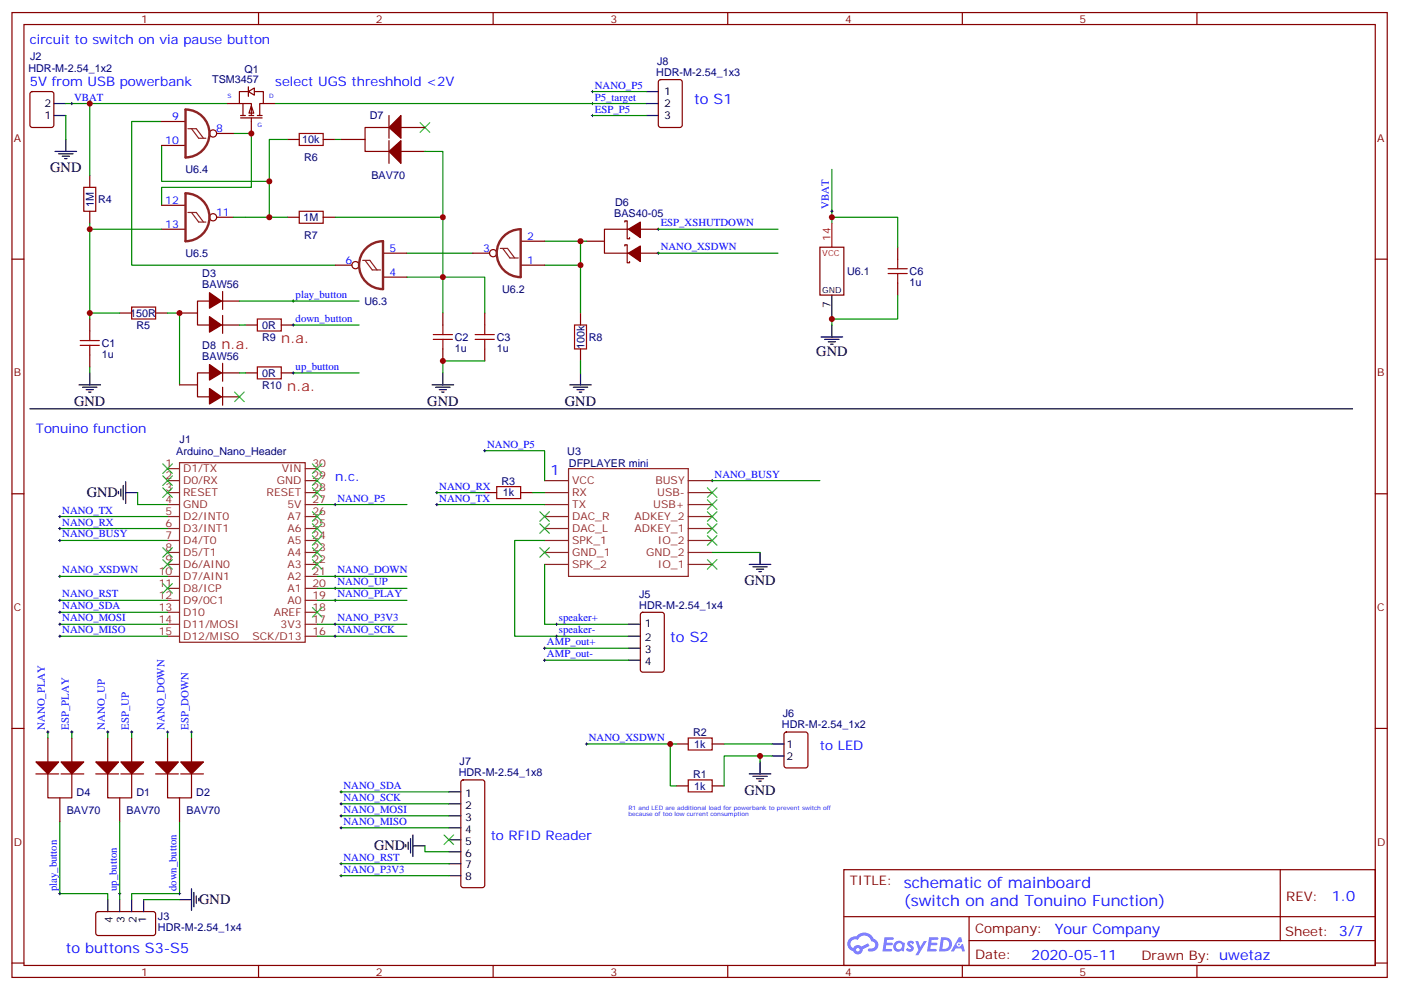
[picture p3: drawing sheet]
<svg xmlns="http://www.w3.org/2000/svg" width="413mm" height="292mm" viewBox="0 0 413 292" stroke-linecap="round" stroke-linejoin="round" font-family="sans-serif">
<defs><g id="words">
<g font-size="4.6" fill="#00f">
<text x="266.3" y="261.6">schematic of mainboard</text>
<text x="266.3" y="266.9">(switch on and Tonuino Function)</text>
</g>
<g font-size="4.2" fill="#00f">
<text x="204.6" y="30.5">to S1</text>
<text x="162.3" y="139.9">1</text>
<text x="197.6" y="189.3">to S2</text>
<text x="392.5" y="265.6">1.0</text>
<text x="310.9" y="275.1">Your Company</text>
<text x="19.4" y="281">to buttons S3-S5</text>
<text x="304" y="282.9">2020-05-11</text>
</g>
<g font-size="4.2">
<text x="14.8" y="50.7">GND</text>
<text x="240.6" y="105">GND</text>
<text x="21.9" y="119.5">GND</text>
<text x="125.9" y="119.5">GND</text>
<text x="166.5" y="119.5">GND</text>
<text x="25.6" y="146.6">GND</text>
<text x="219.4" y="172.4">GND</text>
<text x="219.4" y="234.2">GND</text>
<text x="110.2" y="250.6">GND</text>
<text x="58.7" y="266.5">GND</text>
</g>
<g font-size="4.2" fill="#f00">
<text x="82.9" y="101.1">n.a.</text>
<text x="65.3" y="102.8">n.a.</text>
<text x="84.7" y="115.2">n.a.</text>
</g>
<g font-size="3.9" fill="#00f">
<text x="8.8" y="12.9">circuit to switch on via pause button</text>
<text x="8.8" y="25.2">5V from USB powerbank</text>
<text x="81.1" y="25.2">select UGS threshhold &lt;2V</text>
<text x="10.6" y="127.5">Tonuino function</text>
<text x="98.8" y="141.6">n.c.</text>
<text x="241.7" y="221">to LED</text>
<text x="144.6" y="247.5">to RFID Reader</text>
</g>
<g font-size="3.9" fill="#800">
<text x="250.5" y="260.9">TITLE:</text>
<text x="379.1" y="265.6">REV:</text>
<text x="287.4" y="275.1">Company:</text>
<text x="378.7" y="275.7">Sheet: 3/7</text>
<text x="287.4" y="282.8">Date:</text>
<text x="336.4" y="282.8">Drawn By: uwetaz</text>
</g>
<g font-size="3.2" fill="#800">
<text x="41.6" y="6.7">1</text>
<text x="110.8" y="6.7">2</text>
<text x="179.9" y="6.7">3</text>
<text x="249.1" y="6.7">4</text>
<text x="318.2" y="6.7">5</text>
<text x="4.1" y="41.8">A</text>
<text x="405.9" y="41.8">A</text>
<text x="4.1" y="110.9">B</text>
<text x="405.9" y="110.9">B</text>
<text x="4.1" y="180.1">C</text>
<text x="405.9" y="180.1">C</text>
<text x="4.1" y="249.2">D</text>
<text x="405.9" y="249.2">D</text>
<text x="41.6" y="287.5">1</text>
<text x="110.8" y="287.5">2</text>
<text x="179.9" y="287.5">3</text>
<text x="249.1" y="287.5">4</text>
<text x="318.2" y="287.5">5</text>
</g>
<g font-size="3.2" fill="#000080">
<text x="8.8" y="17.6">J2</text>
<text x="8.4" y="21.1">HDR-M-2.54_1x2</text>
<text x="72" y="21.4">Q1</text>
<text x="193.4" y="22.4">HDR-M-2.54_1x3</text>
<text x="193.7" y="19.2">J8</text>
<text x="62.5" y="24.5">TSM3457</text>
<text x="109" y="35.2">D7</text>
<text x="89.1" y="42.3">10k</text>
<text x="89.6" y="47.5">R6</text>
<text x="54.7" y="51.1">U6.4</text>
<text x="109.5" y="52.8">BAV70</text>
<text x="28.9" y="59.9">R4</text>
<text x="27.6" y="61" transform="rotate(-90 27.6 61)">1M</text>
<text x="89.4" y="65.2">1M</text>
<text x="181" y="64">BAS40-05</text>
<text x="181.3" y="60.8">D6</text>
<text x="89.6" y="70.5">R7</text>
<text x="54.7" y="75.7">U6.5</text>
<text x="59.6" y="81.6">D3</text>
<text x="249.7" y="81">U6.1</text>
<text x="268.1" y="81.1">C6</text>
<text x="59.6" y="84.8">BAW56</text>
<text x="107.4" y="89.8">U6.3</text>
<text x="148" y="86.3">U6.2</text>
<text x="268.1" y="84.2">1u</text>
<text x="38.4" y="93.4">150R</text>
<text x="40.2" y="97">R5</text>
<text x="77.3" y="96.9">0R</text>
<text x="77.3" y="100.5">R9</text>
<text x="134.1" y="100.5">C2</text>
<text x="146.4" y="100.5">C3</text>
<text x="173.6" y="100.5">R8</text>
<text x="30" y="105.4">1u</text>
<text x="30" y="102.2">C1</text>
<text x="59.6" y="106">BAW56</text>
<text x="59.6" y="102.8">D8</text>
<text x="134.1" y="103.6">1u</text>
<text x="146.4" y="103.6">1u</text>
<text x="172.2" y="102.9" transform="rotate(-90 172.2 102.9)">100k</text>
<text x="77.3" y="111">0R</text>
<text x="77.3" y="114.6">R10</text>
<text x="52.9" y="130.4">J1</text>
<text x="51.9" y="134">Arduino_Nano_Header</text>
<text x="167.2" y="134">U3</text>
<text x="167.7" y="137.5">DFPLAYER mini</text>
<text x="147.8" y="142.8">R3</text>
<text x="148.2" y="146.3">1k</text>
<text x="188.4" y="179.4">HDR-M-2.54_1x4</text>
<text x="188.4" y="176.3">J5</text>
<text x="230.5" y="214.7">HDR-M-2.54_1x2</text>
<text x="230.7" y="211.4">J6</text>
<text x="204.3" y="216.8">R2</text>
<text x="204.6" y="220.4">1k</text>
<text x="135.5" y="225.6">J7</text>
<text x="135.2" y="228.8">HDR-M-2.54_1x8</text>
<text x="204.3" y="229.2">R1</text>
<text x="204.6" y="232.7">1k</text>
<text x="19.7" y="239.8">BAV70</text>
<text x="22.6" y="234.5">D4</text>
<text x="37.3" y="239.8">BAV70</text>
<text x="40.2" y="234.5">D1</text>
<text x="55" y="239.8">BAV70</text>
<text x="57.9" y="234.5">D2</text>
<text x="46.6" y="274.4">HDR-M-2.54_1x4</text>
<text x="46.6" y="271.2">J3</text>
</g>
<g font-size="3.2" fill="#00f">
<text x="21.9" y="29.6">VBAT</text>
<text x="175.3" y="29.6">P5_target</text>
<text x="175.3" y="26.1">NANO_P5</text>
<text x="50.7" y="35.5">9</text>
<text x="175.3" y="33.2">ESP_P5</text>
<text x="63.7" y="39">8</text>
<text x="48.7" y="42.5">10</text>
<text x="48.7" y="60.1">12</text>
<text x="63.7" y="63.7">11</text>
<text x="244.3" y="61.6" transform="rotate(-90 244.3 61.6)">VBAT</text>
<text x="48.7" y="67.2">13</text>
<text x="155.4" y="70.7">2</text>
<text x="194.7" y="66.7">ESP_XSHUTDOWN</text>
<text x="101.9" y="77.8">6</text>
<text x="114.8" y="74.3">5</text>
<text x="142.4" y="74.3">3</text>
<text x="155.4" y="77.8">1</text>
<text x="194.7" y="73.7">NANO_XSDWN</text>
<text x="114.8" y="81.3">4</text>
<text x="87.1" y="87.8">play_button</text>
<text x="87.1" y="94.9">down_button</text>
<text x="87.1" y="109">up_button</text>
<text x="143.6" y="131.9">NANO_P5</text>
<text x="210.6" y="140.8">NANO_BUSY</text>
<text x="99.5" y="147.8">NANO_P5</text>
<text x="129.5" y="144.3">NANO_RX</text>
<text x="129.5" y="147.8">NANO_TX</text>
<text x="18.3" y="154.9">NANO_RX</text>
<text x="18.3" y="151.3">NANO_TX</text>
<text x="18.3" y="158.4">NANO_BUSY</text>
<text x="18.3" y="169">NANO_XSDWN</text>
<text x="99.5" y="169">NANO_DOWN</text>
<text x="99.5" y="172.5">NANO_UP</text>
<text x="18.3" y="179.6">NANO_SDA</text>
<text x="18.3" y="176">NANO_RST</text>
<text x="99.5" y="176">NANO_PLAY</text>
<text x="18.3" y="183.1">NANO_MOSI</text>
<text x="99.5" y="183.1">NANO_P3V3</text>
<text x="164.7" y="183.1">speaker+</text>
<text x="18.3" y="186.6">NANO_MISO</text>
<text x="99.5" y="186.6">NANO_SCK</text>
<text x="161.2" y="190.1">AMP_out+</text>
<text x="164.7" y="186.6">speaker-</text>
<text x="161.2" y="193.7">AMP_out-</text>
<text x="13.2" y="215" transform="rotate(-90 13.2 215)">NANO_PLAY</text>
<text x="20.3" y="215" transform="rotate(-90 20.3 215)">ESP_PLAY</text>
<text x="30.9" y="215" transform="rotate(-90 30.9 215)">NANO_UP</text>
<text x="37.9" y="215" transform="rotate(-90 37.9 215)">ESP_UP</text>
<text x="48.5" y="215" transform="rotate(-90 48.5 215)">NANO_DOWN</text>
<text x="55.6" y="215" transform="rotate(-90 55.6 215)">ESP_DOWN</text>
<text x="173.6" y="218.4">NANO_XSDWN</text>
<text x="101.2" y="232.5">NANO_SDA</text>
<text x="101.2" y="236">NANO_SCK</text>
<text x="101.2" y="239.5">NANO_MOSI</text>
<text x="101.2" y="243.1">NANO_MISO</text>
<text x="101.2" y="253.6">NANO_RST</text>
<text x="101.2" y="257.2">NANO_P3V3</text>
<text x="16.8" y="262.6" transform="rotate(-90 16.8 262.6)">play_button</text>
<text x="34.4" y="262.6" transform="rotate(-90 34.4 262.6)">up_button</text>
<text x="52" y="262.6" transform="rotate(-90 52 262.6)">down_button</text>
</g>
<g font-size="3.2">
<text x="195.8" y="28">1</text>
<text x="13.2" y="35.1">1</text>
<text x="13.2" y="31.6">2</text>
<text x="195.8" y="35.1">3</text>
<text x="195.8" y="31.6">2</text>
<text x="244.8" y="90.7" transform="rotate(-90 244.8 90.7)">7</text>
<text x="190" y="184.7">1</text>
<text x="190" y="188.9">2</text>
<text x="190" y="192.4">3</text>
<text x="190" y="196">4</text>
<text x="231.8" y="220.3">1</text>
<text x="231.8" y="223.8">2</text>
<text x="137.1" y="234.8">1</text>
<text x="137.1" y="238.3">2</text>
<text x="137.1" y="241.8">3</text>
<text x="137.1" y="245.4">4</text>
<text x="137.1" y="248.9">5</text>
<text x="137.1" y="252.4">6</text>
<text x="137.1" y="255.9">7</text>
<text x="137.1" y="259.5">8</text>
<text x="33.2" y="272" transform="rotate(-90 33.2 272)">4</text>
<text x="36.7" y="272" transform="rotate(-90 36.7 272)">3</text>
<text x="40.2" y="272" transform="rotate(-90 40.2 272)">2</text>
<text x="43" y="272" transform="rotate(-90 43 272)">1</text>
</g>
<text font-size="3.2" fill="#f00" x="244.8" y="71.1" transform="rotate(-90 244.8 71.1)">14</text>
<g font-size="3.2" fill="#8d2323">
<text x="48.8" y="137.8">1</text>
<text x="92.1" y="137.8">30</text>
<text x="48.8" y="141.3">2</text>
<text x="54" y="139.2">D1/TX</text>
<text x="54" y="142.7">D0/RX</text>
<text x="81.6" y="142.7">GND</text>
<text x="83" y="139.2">VIN</text>
<text x="92.1" y="141.3">29</text>
<text x="168.6" y="142.7">VCC</text>
<text x="193.2" y="142.7">BUSY</text>
<text x="48.8" y="144.8">3</text>
<text x="48.8" y="148.3">4</text>
<text x="54" y="146.2">RESET</text>
<text x="54" y="149.8">GND</text>
<text x="78.6" y="146.2">RESET</text>
<text x="84.7" y="149.8">5V</text>
<text x="92.1" y="148.3">27</text>
<text x="92.1" y="144.8">28</text>
<text x="168.6" y="146.2">RX</text>
<text x="168.6" y="149.8">TX</text>
<text x="192.5" y="149.8">USB+</text>
<text x="193.7" y="146.2">USB-</text>
<text x="48.8" y="151.9">5</text>
<text x="48.8" y="155.4">6</text>
<text x="54" y="153.3">D2/INT0</text>
<text x="84.7" y="153.3">A7</text>
<text x="92.1" y="155.4">25</text>
<text x="92.1" y="151.9">26</text>
<text x="168.6" y="153.3">DAC_R</text>
<text x="187" y="153.3">ADKEY_2</text>
<text x="48.8" y="158.9">7</text>
<text x="54" y="156.8">D3/INT1</text>
<text x="54" y="160.3">D4/T0</text>
<text x="84.7" y="160.3">A5</text>
<text x="84.7" y="156.8">A6</text>
<text x="92.1" y="158.9">24</text>
<text x="168.6" y="156.8">DAC_L</text>
<text x="168.6" y="160.3">SPK_1</text>
<text x="187" y="156.8">ADKEY_1</text>
<text x="193.9" y="160.3">IO_2</text>
<text x="48.8" y="162.5">8</text>
<text x="48.8" y="166">9</text>
<text x="54" y="163.9">D5/T1</text>
<text x="54" y="167.4">D6/AIN0</text>
<text x="84.7" y="167.4">A3</text>
<text x="84.7" y="163.9">A4</text>
<text x="92.1" y="166">22</text>
<text x="92.1" y="162.5">23</text>
<text x="168.6" y="163.9">GND_1</text>
<text x="168.6" y="167.4">SPK_2</text>
<text x="190.5" y="163.9">GND_2</text>
<text x="193.9" y="167.4">IO_1</text>
<text x="46.8" y="169.5">10</text>
<text x="46.8" y="173">11</text>
<text x="54" y="170.9">D7/AIN1</text>
<text x="84.7" y="170.9">A2</text>
<text x="92.1" y="173">20</text>
<text x="92.1" y="169.5">21</text>
<text x="46.8" y="176.6">12</text>
<text x="54" y="174.4">D8/ICP</text>
<text x="54" y="178">D9/0C1</text>
<text x="84.7" y="174.4">A1</text>
<text x="84.7" y="178">A0</text>
<text x="92.1" y="176.6">19</text>
<text x="46.8" y="180.1">13</text>
<text x="46.8" y="183.6">14</text>
<text x="54" y="181.5">D10</text>
<text x="54" y="185">D11/MOSI</text>
<text x="80.7" y="181.5">AREF</text>
<text x="82.7" y="185">3V3</text>
<text x="92.1" y="183.6">17</text>
<text x="92.1" y="180.1">18</text>
<text x="46.8" y="187.1">15</text>
<text x="54" y="188.6">D12/MISO</text>
<text x="74.4" y="188.6">SCK/D13</text>
<text x="92.1" y="187.1">16</text>
</g>
<text font-size="2.5" fill="#f00" x="242.4" y="75.4">VCC</text>
<text font-size="2.5" x="242.4" y="86.4">GND</text>
<g font-size="1.8" fill="#00f">
<text x="67" y="28.8">S</text>
<text x="79.4" y="28.8">D</text>
<text x="75.8" y="37.6">G</text>
<text x="185.2" y="238.7">R1 and LED are additional load for powerbank to prevent switch off</text>
<text x="185.2" y="240.4">because of too low current consumption</text>
</g>
</g></defs>
<g fill="none" stroke="#870000" stroke-width=".35">
<path d="M3.5 3.7h405.4v284.3h-405.4zM7.1 7.2h398.2v277.3h-398.2zM76.2 3.7v3.5M145.3 3.7v3.5M214.5 3.7v3.5M283.6 3.7v3.5M352.8 3.7v3.5M3.5 76.4h3.6M405.3 76.4h3.6M3.5 145.5h3.6M405.3 145.5h3.6M3.5 214.7h3.6"/>
<path d="M405.3 214.7h3.6M248.7 256.3h156.6v28.2h-156.6zM377.3 256.3v20.9M248.7 270.1h156.5M285.6 277.2h119.6M285.6 270.1v14.2M3.5 283.8h3.6M76.2 284.5v3.5M145.3 284.5v3.5M214.5 284.5v3.5M283.6 284.5v3.5M352.8 284.5v3.5"/>
<path d="M405.3 283.8h3.6"/>
</g>
<g fill="#5487ff">
<path d="M267.7 277.5a1.22 1.22 0 0 1 1.7 .2l-.4 .6a.47 .47 0 0 0-.3-.4 .47 .47 0 0 0-.5 .2l.1 .2a1.14 1.14 0 0 1 .8 1.8 1.14 1.14 0 0 1-1.9 0l-.2-.2 .5-.6 .7 .5a.29 .29 0 0 0 .3-.3 .29 .29 0 0 0-.2-.3 1.04 1.04 0 0 1-.6-1.7z"/>
<path d="M260.7 276.2h2.4l.3 .2-.2 .5-1.8 .1-.1 .8h1.5l.3 .4-.3 .4h-1.6l-.2 1.1h1.7l.2 .3-.2 .3-2.6 .1z"/>
<path d="M273.8 276.2h2.4l.3 .2-.1 .5-1.8 .1-.2 .8h1.6l.3 .4-.4 .4-1.6-.1-.1 1.1 1.7 .1 .2 .3-.2 .3-2.6 .1z"/>
<path d="M282.6 276.2h.7l.3 1.3-.6 .3a.69 .69 0 0 0-1 .3 .69 .69 0 0 0 .4 .9 .69 .69 0 0 0 .9-.6l.5-.2 .6 2.2h-.8l-.2-.9h-1.8l-.5 .9h-.8z"/>
<path d="M269.8 277.3h.8l.6 1.8 1.1-1.8h.9l-2.6 4.2h-.8l.9-1.5z"/>
<path d="M277.4 276.2l-.6 4.2h1.3a2.11 2.11 0 0 0 2.5-2.1 2.11 2.11 0 0 0-2.5-2.1zM278.1 277a1.39 1.39 0 0 1 1.7 1.4 1.39 1.39 0 0 1-1.8 1.2h-.3z"/>
<path d="M263.7 277.8a1.54 1.54 0 0 0-.1 2.2 1.54 1.54 0 0 0 2.2 .1l.6 .3 .3-2.3-.2-.3h-.4a1.49 1.49 0 0 0-2.4 0zM264 278.8a.94 .94 0 0 1 1.8 0 .94 .94 0 0 1-1.8 0z"/>
<path d="M250.4 276.6a2.18 2.18 0 0 0 1.1 3.7 1.44 1.44 0 0 0 1.6 .9 1.44 1.44 0 0 0 1.2-1.4l2-1.1-.5-.7-1.9 1a1.47 1.47 0 0 0-2.4 .4 1.39 1.39 0 0 1-.7-1.9 1.39 1.39 0 0 1 2-.5 2.12 2.12 0 0 1 2.2-1.3 2.12 2.12 0 0 1 1.9 1.7 1.14 1.14 0 0 1 1.1 1.4 1.14 1.14 0 0 1-1.7 .7 .43 .43 0 0 0-.5 .4 .43 .43 0 0 0 .4 .5 1.98 1.98 0 0 0 2.5-1.2 1.98 1.98 0 0 0-1.2-2.6 3.1 3.1 0 0 0-5.3-.6l-.9 .1zM252.3 279.9a.55 .55 0 0 1 1.1 0 .55 .55 0 0 1-1.1 0z"/>
<circle cx="282.6" cy="278.3" r=".26"/>
</g>
<g fill="none" stroke="#8c2424" stroke-width=".35">
<path d="M49.4 138.1h3.5M52.9 136.3h37.1v53h-37.1zM90 138.1h3.5M167.6 138.1h35.2v31.8h-35.2zM49.4 141.6h3.5M49.4 145.2h3.5M49.4 148.7h3.5M49.4 152.2h3.5M49.4 155.8h3.5M49.4 159.3h3.5M90 141.6h3.5M90 145.2h3.5"/>
<path d="M90 148.7h3.5M90 152.2h3.5M90 155.8h3.5M90 159.3h3.5M160.5 141.6h7.1M160.5 145.2h7.1M160.5 148.7h7.1M160.5 152.2h7.1M160.5 155.8h7.1M160.5 159.3h7.1M202.8 141.6h7.1M202.8 145.2h7.1"/>
<path d="M202.8 148.7h7.1M202.8 152.2h7.1M202.8 155.8h7.1M202.8 159.3h7.1M49.4 162.8h3.5M49.4 166.3h3.5M49.4 169.9h3.5M49.4 173.4h3.5M49.4 176.9h3.5M90 162.8h3.5M90 166.3h3.5M90 169.9h3.5"/>
<path d="M90 173.4h3.5M90 176.9h3.5M160.5 162.8h7.1M160.5 166.3h7.1M202.8 162.8h7.1M202.8 166.3h7.1M49.4 180.4h3.5M49.4 184h3.5M49.4 187.5h3.5M90 180.4h3.5M90 184h3.5M90 187.5h3.5"/>
</g>
<g fill="none" stroke="#008700" stroke-width=".35">
<path d="M19.4 34v7.1M19.4 30.5h47.6M142.9 132.8h17.6v8.8M17.6 159.3h31.8M17.6 155.8h31.8M17.6 152.2h31.8M40.6 145.2v3.5h8.8M93.5 148.7h26.4M128.8 145.2h14.1M128.8 148.7h31.7M157 145.2h3.5M209.9 141.6h31.8"/>
<path d="M17.6 176.9h31.8M17.6 169.9h31.8M93.5 176.9h26.4M93.5 173.4h26.4M93.5 169.9h26.4M209.9 162.8h14.1M17.6 184h31.8M17.6 187.5h31.8M17.6 180.4h31.8M93.5 184h26.4M93.5 187.5h26.4M14.1 215.7v1.8"/>
<path d="M21.2 215.7v1.8M31.7 215.7v1.8M38.8 215.7v1.8M49.4 215.7v1.8M56.4 215.7v1.8M172.9 219.3h24.7M199.3 219.3h-1.7v12.3h1.7M213.4 219.3h14.1M224 222.8h-10.6v8.8M227.5 222.8h-3.5v1.7M17.6 242.2v21.1h14.1v1.8M52.9 242.2v21.1h-14.1v1.8"/>
<path d="M35.3 263.3v1.8"/>
</g>
<g fill="none" stroke="#000" stroke-width=".29">
<path d="M20.8 30.5h.7M21.2 30.2v.7M142.5 132.8h.7M142.9 132.5v.7M17.3 159.3h.7M17.3 155.8h.7M17.3 152.2h.7M17.6 151.9v.7M17.6 155.4v.7M17.6 158.9v.7M98.4 148.7h.7M98.8 148.3v.7"/>
<path d="M128.4 148.7h.7M128.4 145.2h.7M128.8 144.8v.7M128.8 148.3v.7M209.5 141.6h.8M209.9 141.3v.7M17.3 176.9h.7M17.3 169.9h.7M17.6 169.5v.7M17.6 176.6v.7M98.4 176.9h.7M98.4 173.4h.7"/>
<path d="M98.4 169.9h.7M98.8 169.5v.7M98.8 173v.7M98.8 176.6v.7M17.3 184h.7M17.3 187.5h.7M17.3 180.4h.7M17.6 180.1v.7M17.6 183.6v.7M17.6 187.1v.8M98.4 184h.7M98.4 187.5h.7"/>
<path d="M98.8 183.6v.7M98.8 187.1v.8M13.8 215.7h.7M14.1 215.4v.7M20.8 215.7h.7M21.2 215.4v.7M31.4 215.7h.7M31.7 215.4v.7M38.5 215.7h.7M38.8 215.4v.7M49 215.7h.7M49.4 215.4v.7"/>
<path d="M56.1 215.7h.7M56.4 215.4v.7M172.5 219.3h.7M172.9 218.9v.7"/>
</g>
<g fill="none" stroke="#000" stroke-width=".35">
<path d="M15.9 34h3.5M15.9 30.5h3.5M16.2 44.6h6.4M17.3 45.3h4.2M18.3 46h2.2M19 46.7h.8M19.4 41.1v3.5M8.8 120.5h389.8M34.9 144.8v.7M35.6 144.1v2.1M36.3 143.1v4.2M37 145.2h3.6"/>
<path d="M37 142v6.3M220.8 166.3h6.4M221.9 167h4.2M223 167.7h2.1M223.7 168.5h.7M224 162.8v3.5M227.5 219.3h3.6M220.8 228.1h6.4M221.9 228.8h4.2M223 229.5h2.1M223.7 230.2h.7M224 224.5v3.6"/>
<path d="M227.5 222.8h3.6M31.7 265.1v3.5M35.3 265.1v3.5M38.8 265.1v3.5M42.3 265.1v3.5M52.9 265.1h3.5M56.4 261.9v6.4M57.1 263v4.2M57.9 264.1v2.1M58.6 264.8v.7"/>
</g>
<g fill="none" stroke="#870000" stroke-width=".35">
<path d="M9.1 27.2l.4-.2h5.7l.6 .4 .1 9.5-.5 .6-5.9 .1-.6-.5-.1-9.4zM67 30.5h3.6M70.9 34.7h6.4M70.9 34h1.4M71.6 30.5v3.5M73 27h-2.4v3.5h3.5v3.5M73.4 34h1.4M74.1 31.2l.7 2.1h-1.4zM74.1 34.7v4.6M74.8 27h2.8v3.5h-1v3.5M75.8 34h1.5M77.6 30.5h3.5"/>
<path d="M142.9 145.2h3.5M153.5 145.2h3.5M199.3 219.3h3.5M209.9 219.3h3.5M231.3 215.9l.5-.2h5.6l.7 .5v9.4l-.4 .7h-5.9l-.7-.5v-9.4zM199.3 231.6h3.5M209.9 231.6h3.5M28.5 268.8l.4-.2 16.5 .1 .5 .6-.1 6-.6 .4-16.5-.1-.5-.6v-5.7z"/>
</g>
<path d="M146.4 143.4h7.1v3.5h-7.1zM202.8 217.5h7.1v3.5h-7.1zM202.8 229.8h7.1v3.6h-7.1z" fill="none" stroke="#a10000" stroke-width=".35"/>
<g fill="none" stroke="#3c3" stroke-width=".35">
<path d="M48 136.7l2.8 2.8M50.8 136.7l-2.8 2.8M92.1 136.7l2.8 2.8M94.9 136.7l-2.8 2.8M48 143.8l2.8 2.8M48 140.2l2.8 2.9M50.8 143.8l-2.8 2.8M50.8 140.2l-2.8 2.9M92.1 143.8l2.8 2.8M92.1 140.2l2.8 2.9M92.1 150.8l2.8 2.8M92.1 154.3l2.8 2.9"/>
<path d="M92.1 157.9l2.8 2.8M94.9 143.8l-2.8 2.8M94.9 140.2l-2.8 2.9M94.9 150.8l-2.8 2.8M94.9 154.3l-2.8 2.9M94.9 157.9l-2.8 2.8M159.1 154.3l2.8 2.9M159.1 150.8l2.8 2.8M161.9 154.3l-2.8 2.9M161.9 150.8l-2.8 2.8M208.5 157.9l2.8 2.8M208.5 154.3l2.8 2.9"/>
<path d="M208.5 150.8l2.8 2.8M208.5 147.3l2.8 2.8M208.5 143.8l2.8 2.8M211.3 157.9l-2.8 2.8M211.3 154.3l-2.8 2.9M211.3 150.8l-2.8 2.8M211.3 147.3l-2.8 2.8M211.3 143.8l-2.8 2.8M48 172l2.8 2.8M48 164.9l2.8 2.8M48 161.4l2.8 2.8M50.8 172l-2.8 2.8"/>
<path d="M50.8 164.9l-2.8 2.8M50.8 161.4l-2.8 2.8M92.1 161.4l2.8 2.8M92.1 164.9l2.8 2.8M92.1 179l2.8 2.9M94.9 161.4l-2.8 2.8M94.9 164.9l-2.8 2.8M94.9 179l-2.8 2.9M159.1 161.4l2.8 2.8M161.9 161.4l-2.8 2.8M208.5 164.9l2.8 2.8M211.3 164.9l-2.8 2.8"/>
</g>
<path d="M73.2 27l1.8-1.1v2.1z" fill="#fff" stroke="#870000" stroke-width=".35"/>
<g fill="none" stroke="#870000" stroke-width=".35">
<path d="M47.6 35.8h7.1M63.9 39.3h4.9M73.2 25.6v2.8M114.7 37.6h-7.1v7h7.1M114.7 34v6.7M118.2 37.6h7M194.3 23.7l.4-.2h5.7l.6 .4 .1 13-.5 .6-5.9 .1-.6-.5-.1-12.9zM26.5 51.7v3.5M47.6 42.9h7.1M84.7 41.1h3.5M95.2 41.1h3.6M100.5 41.1h7.1"/>
<path d="M114.7 41.5v6.7M118.2 44.6h7M26.5 62.3v3.5M47.6 67.6h7.1M47.6 60.5h7.1M63.9 64h4.9M84.7 64h3.5M95.2 64h3.6M98.8 78.1h4.9M112.9 74.6h7M139.3 74.6h5M153.5 71.1h7"/>
<path d="M153.5 78.1h7M172.9 71.1h5.3M184.1 72.5v-.4h.8v5.3h.7v-.3M184.1 65.4v-.3h.8v5.3h.7v-.4M185.2 67.6h-7v7h7M188.7 74.6h5.3M188.7 67.6h5.3M241.7 72.8h7v14.2h-7zM264.6 72.8v3.6M26.5 94v3.5M35.3 92.3h3.5M45.9 92.3h3.5"/>
<path d="M52.9 92.3h5.3M61.7 88.7h-3.5v7.1h3.5M65.3 95.8h5.3M65.3 88.7h5.3M65.6 85.9v5.3M65.6 93v5.2M72.3 95.8h3.5M82.9 95.8h3.5M112.9 81.7h7M130.5 92.3v3.5M142.9 92.3v3.5M171.1 92.3v3.5"/>
<path d="M264.6 83.4v3.6M26.5 104.6v3.5M52.9 113.4h5.3M61.7 109.9h-3.5v7h3.5M65.3 116.9h5.3M65.3 109.9h5.3M65.6 107.1v5.3M65.6 114.1v5.3M72.3 109.9h3.5M82.9 109.9h3.5M130.5 102.8v3.6M142.9 102.8v3.6"/>
<path d="M171.1 102.8v3.6M189 180.7l.4-.3h5.7l.6 .5 .1 16.5-.5 .6-5.9 .1-.6-.5-.1-16.4zM14.1 217.5v7M21.2 217.5v7M31.7 217.5v7M38.8 217.5v7M49.4 217.5v7M56.4 217.5v7M10.6 228.1h6.7M14.1 228.1v7h7.1v-7M17.6 235.1v7.1M18 228.1h6.7"/>
<path d="M28.2 228.1h6.7M31.7 228.1v7h7.1v-7M35.3 235.1v7.1M35.6 228.1h6.7M45.9 228.1h6.7M49.4 228.1v7h7v-7M52.9 235.1v7.1M53.3 228.1h6.7M136.1 230l.4-.2h5.7l.5 .2 .2 .5v30.4l-.3 .5-.4 .2h-5.7l-.5-.2-.2-.5v-30.4z"/>
<circle cx="62.8" cy="39.3" r="1.06"/>
<circle cx="62.8" cy="64" r="1.06"/>
<circle cx="104.8" cy="78.1" r="1.06"/>
<circle cx="145.3" cy="74.6" r="1.06"/>
</g>
<g fill="none" stroke="#008700" stroke-width=".35">
<path d="M26.5 30.5v21.2M47.6 35.8h-8.8v42.3h60M68.8 39.3h5.3v15.9h-26.5v5.3M81.1 30.5h109.4M174.6 34h15.9M174.6 27h15.9M47.6 42.9v10.5h31.8v10.6h-10.6M84.7 41.1h-5.3v12.3M98.8 41.1h1.7M125.2 44.6h5.3v19.4M245.2 49.9v15.9M26.5 65.8v1.8"/>
<path d="M47.6 67.6h-21.1v24.7M79.4 64h5.3M98.8 64h31.7v28.3M119.9 74.6h19.4M160.5 71.1h10.6v21.2M160.5 78.1h10.6M171.1 71.1h1.8M194 74.6h35.3M194 67.6h35.3M245.2 64h19.4v8.8M35.3 92.3h-8.8v1.7M49.4 92.3h3.5v21.1"/>
<path d="M70.6 88.7h35.2M70.6 95.8h1.7M86.4 95.8h19.4M119.9 81.7h23v10.6M264.6 87v7h-19.4v1.8M26.5 108.1v1.8M70.6 109.9h1.7M86.4 109.9h19.4M142.9 106.4h-12.4v3.5M171.1 106.4v3.5M160.5 159.3h-8.8v28.2h33.5M160.5 166.3v17.7h24.7"/>
<path d="M160.5 191h24.7M160.5 194.6h24.7M100.5 233.4h31.8M100.5 236.9h31.8M35.3 242.2v21.1M100.5 254.5h31.8M100.5 240.4h31.8M100.5 243.9h31.8M100.5 258.1h31.8M125.2 249.2v1.8h7.1M42.3 265.1h10.6"/>
</g>
<g fill="none" stroke="#a10000" stroke-width=".35">
<path d="M88.2 39.3h7v3.6h-7zM24.7 55.2h3.5v7.1h-3.5zM88.2 62.3h7v3.5h-7zM261.8 79.2h5.6M264.6 76.4v2.8M26.5 97.5v2.9M38.8 90.5h7.1v3.5h-7.1zM75.8 94h7.1v3.5h-7.1zM127.7 98.6h5.6M130.5 95.8v2.8M140.1 98.6h5.6M142.9 95.8v2.8"/>
<path d="M169.3 95.8h3.6v7h-3.6zM261.8 80.6h5.6M264.6 80.6v2.8M23.6 101.8h5.7M23.6 100.4h5.7M26.5 101.8v2.8M75.8 108.1h7.1v3.6h-7.1zM127.7 100h5.6M130.5 100v2.8M140.1 100h5.6M142.9 100v2.8"/>
</g>
<g fill="none" stroke="#000" stroke-width=".35">
<path d="M190.5 34h3.5M190.5 27h3.5M190.5 30.5h3.5M242 99.3h6.4M245.2 87v7M245.2 95.8v3.5M23.3 113.4h6.3M24.3 114.1h4.3M25.4 114.8h2.1M26.1 115.5h.7M26.5 109.9v3.5M127.4 113.4h6.3"/>
<path d="M128.4 114.1h4.2M129.5 114.8h2.1M130.2 115.5h.7M130.5 109.9v3.5M167.9 113.4h6.4M169 114.1h4.2M170 114.8h2.2M170.7 115.5h.7M171.1 109.9v3.5M243.1 100h4.2M244.1 100.7h2.1M244.8 101.4h.7"/>
<path d="M185.2 184h3.5M185.2 187.5h3.5M185.2 191h3.5M185.2 194.6h3.5M132.3 233.4h3.5M132.3 236.9h3.5M119.6 248.9v.7M120.3 248.2v2.1M121 247.1v4.3M121.7 249.2h3.5M121.7 246.1v6.3M132.3 240.4h3.5"/>
<path d="M132.3 243.9h3.5M132.3 247.5h3.5M132.3 251h3.5M132.3 254.5h3.5M132.3 258.1h3.5"/>
</g>
<g fill="none" stroke="#000" stroke-width=".29">
<path d="M174.3 30.5h.7M174.3 27h.7M174.3 34h.7M174.6 26.6v.7M174.6 30.2v.7M174.6 33.7v.7M193.7 74.6h.7M193.7 67.6h.7M194 67.2v.7M194 74.3v.7M244.8 62.3h.7M245.2 61.9v.7"/>
<path d="M86.1 88.7h.7M86.1 95.8h.7M86.4 88.4v.7M86.4 95.4v.7M86.1 109.9h.7M86.4 109.5v.7M160.2 191h.7M160.2 194.6h.7M160.5 190.7v.7M160.5 194.2v.7M163.7 184h.7M163.7 187.5h.7"/>
<path d="M164 183.6v.7M164 187.1v.8M100.2 233.4h.7M100.2 236.9h.7M100.5 233v.7M100.5 236.5v.7M100.2 240.4h.7M100.2 243.9h.7M100.2 254.5h.7M100.2 258.1h.7M100.5 240.1v.7M100.5 243.6v.7"/>
<path d="M100.5 254.2v.7M100.5 257.7v.7M17.3 263.3h.7M17.6 263v.7M34.9 263.3h.7M35.3 263v.7M52.6 263.3h.7M52.9 263v.7"/>
</g>
<path d="M123.8 36.2l2.8 2.8M126.6 36.2l-2.8 2.8M69.1 115.5l2.9 2.9M72 115.5l-2.9 2.9M130.9 246.1l2.8 2.8M133.7 246.1l-2.8 2.8" fill="none" stroke="#3c3" stroke-width=".35"/>
<g fill="#870000" stroke="#870000" stroke-width=".35">
<path d="M185.2 74.6l3.5-2.1v4.6z"/>
<path d="M185.2 67.6l3.5-2.2v4.6z"/>
<path d="M118.2 34v6.7l-3.5-3.1z"/>
<path d="M114.7 44.6l3.5-3.1v6.7z"/>
<path d="M10.6 224.5h6.7l-3.2 3.6z"/>
<path d="M18 224.5h6.7l-3.5 3.6z"/>
<path d="M28.2 224.5h6.7l-3.2 3.6z"/>
<path d="M35.6 224.5h6.7l-3.5 3.6z"/>
<path d="M45.9 224.5h6.7l-3.2 3.6z"/>
<path d="M53.3 224.5h6.7l-3.6 3.6z"/>
<path d="M61.7 93.3l3.6 2.5-3.6 2.1z"/>
<path d="M61.7 86.3l3.6 2.4-3.6 2.1z"/>
<path d="M61.7 114.5l3.6 2.4-3.6 2.2z"/>
<path d="M61.7 107.4l3.6 2.5-3.6 2.1z"/>
</g>
<path d="M245.2 65.8v7" fill="none" stroke="#f00" stroke-width=".35"/>
<path d="M54.7 32.3a7.1 7.1 0 0 1 7 7 7.1 7.1 0 0 1-7 7.1zM54.7 57a7.1 7.1 0 0 1 7 7 7.1 7.1 0 0 1-7 7.1zM107.6 73.5a7 7 0 0 1 5.3-2.4v14.1a7.1 7.1 0 0 1-6.4-4.1 7.1 7.1 0 0 1 1.1-7.6zM148.1 70a7 7 0 0 1 5.4-2.4v14.1a7.1 7.1 0 0 1-6.5-4.2 7.1 7.1 0 0 1 1.1-7.5z" fill="none" stroke="#8c2424" stroke-width=".71"/>
<path d="M55.4 37.9h2.5l2.1 2.8M56.4 37.9l2.2 2.8h2.1M55.4 62.6h2.5l2.1 2.8M56.4 62.6l2.2 2.8h2.1M106.9 76.7h2.1l2.1 2.9M107.6 76.7l2.1 2.9h2.5M147.5 73.2h2.1l2.1 2.8M148.2 73.2l2.1 2.8h2.5" fill="none" stroke="#8c2424" stroke-width=".35"/>
<g fill="#c00">
<circle cx="171.1" cy="71.1" r=".88"/>
<circle cx="130.5" cy="81.7" r=".88"/>
<circle cx="79.4" cy="53.4" r=".88"/>
<circle cx="26.5" cy="30.5" r=".88"/>
<circle cx="224" cy="222.8" r=".88"/>
<circle cx="197.6" cy="219.3" r=".88"/>
<circle cx="130.5" cy="106.4" r=".88"/>
<circle cx="74.1" cy="39.3" r=".88"/>
<circle cx="79.4" cy="64" r=".88"/>
<circle cx="171.1" cy="78.1" r=".88"/>
<circle cx="52.9" cy="92.3" r=".88"/>
<circle cx="26.5" cy="92.3" r=".88"/>
<circle cx="26.5" cy="67.6" r=".88"/>
<circle cx="130.5" cy="64" r=".88"/>
<circle cx="245.2" cy="64" r=".88"/>
<circle cx="245.2" cy="94" r=".88"/>
</g>
<use href="#words"/>
</svg>
